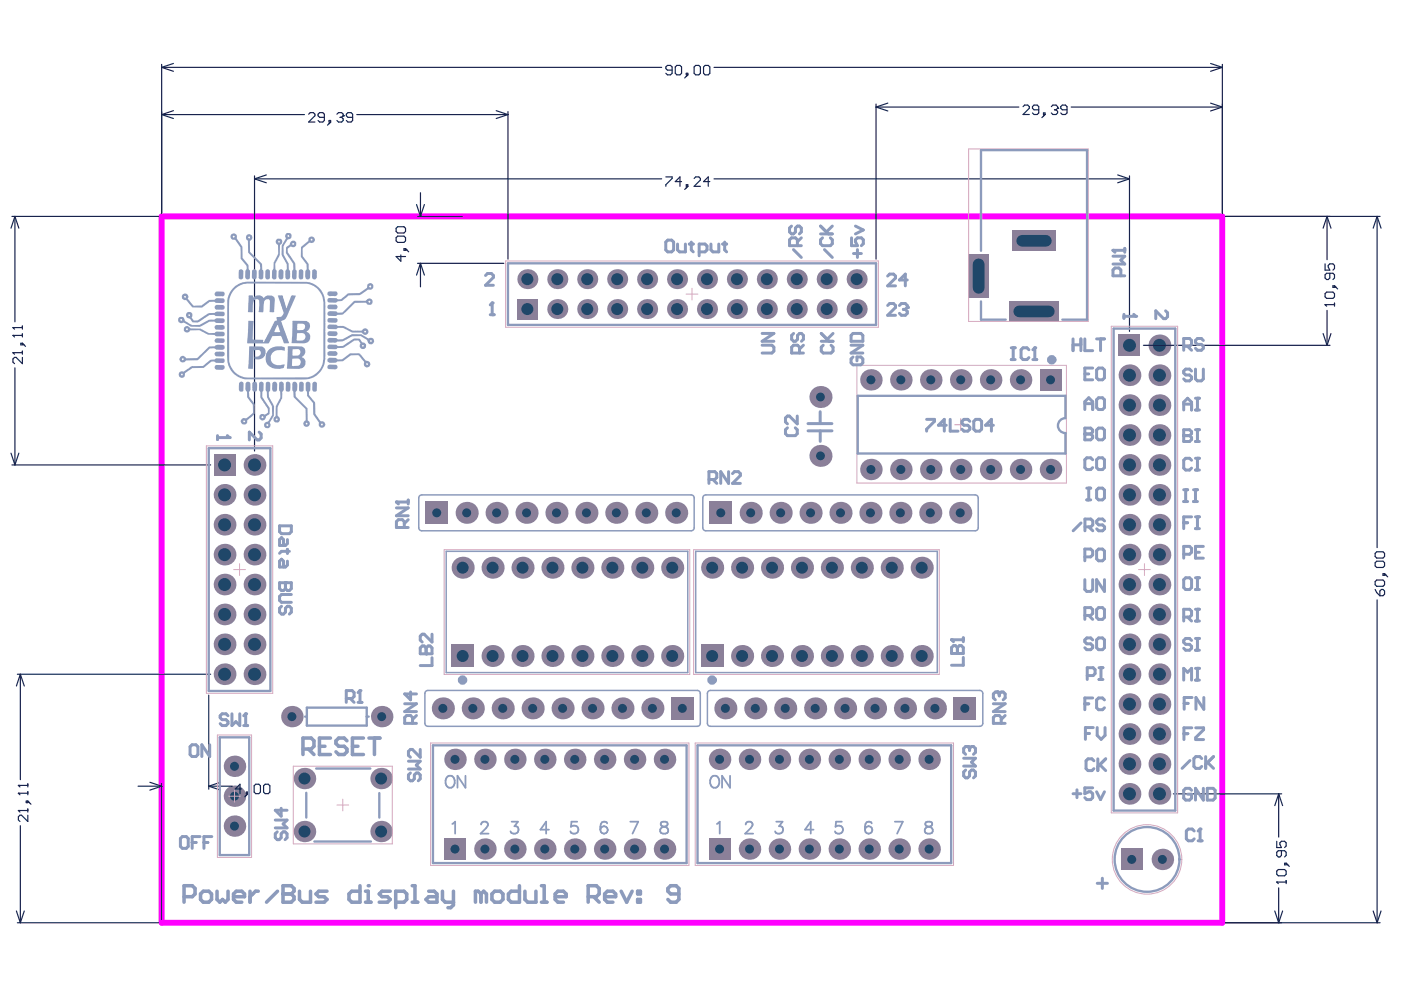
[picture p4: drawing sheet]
<svg xmlns="http://www.w3.org/2000/svg" width="297mm" height="210mm" viewBox="0 0 297 210" stroke-linecap="round" stroke-linejoin="round" font-family="sans-serif">
<circle cx="47.6" cy="143" r="2.31" fill="#8b8099"/>
<circle cx="47.6" cy="143" r="1.37" fill="#1f4769"/>
<circle cx="49.7" cy="168.8" r="2.28" fill="#8b8099"/>
<circle cx="49.7" cy="168.8" r=".95" fill="#1f4769"/>
<circle cx="49.7" cy="175.2" r="2.28" fill="#8b8099"/>
<circle cx="49.7" cy="175.2" r=".95" fill="#1f4769"/>
<circle cx="49.7" cy="162.5" r="2.28" fill="#8b8099"/>
<circle cx="49.7" cy="162.5" r=".95" fill="#1f4769"/>
<circle cx="54" cy="143" r="2.31" fill="#8b8099"/>
<circle cx="54" cy="143" r="1.37" fill="#1f4769"/>
<circle cx="54" cy="136.6" r="2.31" fill="#8b8099"/>
<circle cx="54" cy="136.6" r="1.37" fill="#1f4769"/>
<circle cx="61.9" cy="151.9" r="2.28" fill="#8b8099"/>
<circle cx="61.9" cy="151.9" r=".95" fill="#1f4769"/>
<circle cx="64.6" cy="165.1" r="2.28" fill="#8b8099"/>
<circle cx="64.6" cy="165.1" r="1.27" fill="#1f4769"/>
<circle cx="64.6" cy="176.3" r="2.28" fill="#8b8099"/>
<circle cx="64.6" cy="176.3" r="1.27" fill="#1f4769"/>
<circle cx="80.8" cy="165.1" r="2.28" fill="#8b8099"/>
<circle cx="80.8" cy="165.1" r="1.27" fill="#1f4769"/>
<circle cx="80.8" cy="176.3" r="2.28" fill="#8b8099"/>
<circle cx="80.8" cy="176.3" r="1.27" fill="#1f4769"/>
<circle cx="80.9" cy="151.9" r="2.28" fill="#8b8099"/>
<circle cx="80.9" cy="151.9" r=".95" fill="#1f4769"/>
<circle cx="93.9" cy="150.2" r="2.34" fill="#8b8099"/>
<circle cx="93.9" cy="150.2" r=".95" fill="#1f4769"/>
<circle cx="96.5" cy="161" r="2.28" fill="#8b8099"/>
<circle cx="96.5" cy="161" r=".95" fill="#1f4769"/>
<path d="M94.2 177.7h4.6v4.6h-4.6z" fill-rule="evenodd" fill="#8b8099"/>
<circle cx="96.5" cy="180" r=".95" fill="#1f4769"/>
<path d="M95.7 136.7h4.7v4.7h-4.7z" fill-rule="evenodd" fill="#8b8099"/>
<circle cx="98.1" cy="139.1" r="1.27" fill="#1f4769"/>
<circle cx="102.8" cy="180" r="2.28" fill="#8b8099"/>
<circle cx="102.8" cy="180" r=".95" fill="#1f4769"/>
<circle cx="109.2" cy="180" r="2.28" fill="#8b8099"/>
<circle cx="109.2" cy="180" r=".95" fill="#1f4769"/>
<circle cx="128.2" cy="180" r="2.28" fill="#8b8099"/>
<circle cx="128.2" cy="180" r=".95" fill="#1f4769"/>
<circle cx="134.5" cy="180" r="2.28" fill="#8b8099"/>
<circle cx="134.5" cy="180" r=".95" fill="#1f4769"/>
<circle cx="115.5" cy="180" r="2.28" fill="#8b8099"/>
<circle cx="115.5" cy="180" r=".95" fill="#1f4769"/>
<circle cx="121.9" cy="180" r="2.28" fill="#8b8099"/>
<circle cx="121.9" cy="180" r=".95" fill="#1f4769"/>
<circle cx="140.9" cy="180" r="2.28" fill="#8b8099"/>
<circle cx="140.9" cy="180" r=".95" fill="#1f4769"/>
<circle cx="102.8" cy="161" r="2.28" fill="#8b8099"/>
<circle cx="102.8" cy="161" r=".95" fill="#1f4769"/>
<circle cx="109.2" cy="161" r="2.28" fill="#8b8099"/>
<circle cx="109.2" cy="161" r=".95" fill="#1f4769"/>
<circle cx="121.9" cy="161" r="2.28" fill="#8b8099"/>
<circle cx="121.9" cy="161" r=".95" fill="#1f4769"/>
<circle cx="115.5" cy="161" r="2.28" fill="#8b8099"/>
<circle cx="115.5" cy="161" r=".95" fill="#1f4769"/>
<circle cx="128.2" cy="161" r="2.28" fill="#8b8099"/>
<circle cx="128.2" cy="161" r=".95" fill="#1f4769"/>
<circle cx="152.6" cy="161" r="2.28" fill="#8b8099"/>
<circle cx="152.6" cy="161" r=".95" fill="#1f4769"/>
<circle cx="134.5" cy="161" r="2.28" fill="#8b8099"/>
<circle cx="134.5" cy="161" r=".95" fill="#1f4769"/>
<circle cx="140.9" cy="161" r="2.28" fill="#8b8099"/>
<circle cx="140.9" cy="161" r=".95" fill="#1f4769"/>
<circle cx="100.2" cy="150.2" r="2.34" fill="#8b8099"/>
<circle cx="100.2" cy="150.2" r=".95" fill="#1f4769"/>
<circle cx="106.6" cy="150.2" r="2.34" fill="#8b8099"/>
<circle cx="106.6" cy="150.2" r=".95" fill="#1f4769"/>
<circle cx="112.9" cy="150.2" r="2.34" fill="#8b8099"/>
<circle cx="112.9" cy="150.2" r=".95" fill="#1f4769"/>
<circle cx="132" cy="150.2" r="2.34" fill="#8b8099"/>
<circle cx="132" cy="150.2" r=".95" fill="#1f4769"/>
<path d="M142.3 147.8h4.7v4.7h-4.7z" fill-rule="evenodd" fill="#8b8099"/>
<circle cx="144.7" cy="150.2" r=".95" fill="#1f4769"/>
<circle cx="119.3" cy="150.2" r="2.34" fill="#8b8099"/>
<circle cx="119.3" cy="150.2" r=".95" fill="#1f4769"/>
<circle cx="125.6" cy="150.2" r="2.34" fill="#8b8099"/>
<circle cx="125.6" cy="150.2" r=".95" fill="#1f4769"/>
<circle cx="138.3" cy="150.2" r="2.34" fill="#8b8099"/>
<circle cx="138.3" cy="150.2" r=".95" fill="#1f4769"/>
<circle cx="104.4" cy="139.1" r="2.34" fill="#8b8099"/>
<circle cx="104.4" cy="139.1" r="1.27" fill="#1f4769"/>
<circle cx="110.8" cy="139.1" r="2.34" fill="#8b8099"/>
<circle cx="110.8" cy="139.1" r="1.27" fill="#1f4769"/>
<circle cx="123.5" cy="139.1" r="2.34" fill="#8b8099"/>
<circle cx="123.5" cy="139.1" r="1.27" fill="#1f4769"/>
<circle cx="129.8" cy="139.1" r="2.34" fill="#8b8099"/>
<circle cx="129.8" cy="139.1" r="1.27" fill="#1f4769"/>
<circle cx="142.5" cy="139.1" r="2.34" fill="#8b8099"/>
<circle cx="142.5" cy="139.1" r="1.27" fill="#1f4769"/>
<circle cx="136.2" cy="139.1" r="2.34" fill="#8b8099"/>
<circle cx="136.2" cy="139.1" r="1.27" fill="#1f4769"/>
<path d="M148.6 136.7h4.7v4.7h-4.7z" fill-rule="evenodd" fill="#8b8099"/>
<circle cx="151" cy="139.1" r="1.27" fill="#1f4769"/>
<circle cx="117.1" cy="139.1" r="2.34" fill="#8b8099"/>
<circle cx="117.1" cy="139.1" r="1.27" fill="#1f4769"/>
<circle cx="47.6" cy="136.6" r="2.31" fill="#8b8099"/>
<circle cx="47.6" cy="136.6" r="1.37" fill="#1f4769"/>
<circle cx="47.6" cy="117.6" r="2.31" fill="#8b8099"/>
<circle cx="47.6" cy="117.6" r="1.37" fill="#1f4769"/>
<circle cx="47.6" cy="130.3" r="2.31" fill="#8b8099"/>
<circle cx="47.6" cy="130.3" r="1.37" fill="#1f4769"/>
<circle cx="47.6" cy="123.9" r="2.31" fill="#8b8099"/>
<circle cx="47.6" cy="123.9" r="1.37" fill="#1f4769"/>
<circle cx="47.6" cy="111.3" r="2.31" fill="#8b8099"/>
<circle cx="47.6" cy="111.3" r="1.37" fill="#1f4769"/>
<circle cx="47.6" cy="104.9" r="2.31" fill="#8b8099"/>
<circle cx="47.6" cy="104.9" r="1.37" fill="#1f4769"/>
<path d="M45.3 96.3h4.6v4.6h-4.6z" fill-rule="evenodd" fill="#8b8099"/>
<circle cx="47.6" cy="98.6" r="1.37" fill="#1f4769"/>
<circle cx="54" cy="130.3" r="2.31" fill="#8b8099"/>
<circle cx="54" cy="130.3" r="1.37" fill="#1f4769"/>
<circle cx="54" cy="123.9" r="2.31" fill="#8b8099"/>
<circle cx="54" cy="123.9" r="1.37" fill="#1f4769"/>
<circle cx="54" cy="104.9" r="2.31" fill="#8b8099"/>
<circle cx="54" cy="104.9" r="1.37" fill="#1f4769"/>
<circle cx="54" cy="117.6" r="2.31" fill="#8b8099"/>
<circle cx="54" cy="117.6" r="1.37" fill="#1f4769"/>
<circle cx="54" cy="111.3" r="2.31" fill="#8b8099"/>
<circle cx="54" cy="111.3" r="1.37" fill="#1f4769"/>
<circle cx="54" cy="98.6" r="2.31" fill="#8b8099"/>
<circle cx="54" cy="98.6" r="1.37" fill="#1f4769"/>
<path d="M90.2 106.4h4.7v4.7h-4.7z" fill-rule="evenodd" fill="#8b8099"/>
<circle cx="92.6" cy="108.7" r=".95" fill="#1f4769"/>
<circle cx="98.1" cy="120.4" r="2.34" fill="#8b8099"/>
<circle cx="98.1" cy="120.4" r="1.27" fill="#1f4769"/>
<circle cx="104.4" cy="120.4" r="2.34" fill="#8b8099"/>
<circle cx="104.4" cy="120.4" r="1.27" fill="#1f4769"/>
<circle cx="110.8" cy="120.4" r="2.34" fill="#8b8099"/>
<circle cx="110.8" cy="120.4" r="1.27" fill="#1f4769"/>
<circle cx="117.1" cy="120.4" r="2.34" fill="#8b8099"/>
<circle cx="117.1" cy="120.4" r="1.27" fill="#1f4769"/>
<circle cx="123.5" cy="120.4" r="2.34" fill="#8b8099"/>
<circle cx="123.5" cy="120.4" r="1.27" fill="#1f4769"/>
<circle cx="129.8" cy="120.4" r="2.34" fill="#8b8099"/>
<circle cx="129.8" cy="120.4" r="1.27" fill="#1f4769"/>
<circle cx="136.2" cy="120.4" r="2.34" fill="#8b8099"/>
<circle cx="136.2" cy="120.4" r="1.27" fill="#1f4769"/>
<circle cx="151" cy="120.4" r="2.34" fill="#8b8099"/>
<circle cx="151" cy="120.4" r="1.27" fill="#1f4769"/>
<circle cx="142.5" cy="120.4" r="2.34" fill="#8b8099"/>
<circle cx="142.5" cy="120.4" r="1.27" fill="#1f4769"/>
<circle cx="98.9" cy="108.7" r="2.34" fill="#8b8099"/>
<circle cx="98.9" cy="108.7" r=".95" fill="#1f4769"/>
<circle cx="105.3" cy="108.7" r="2.34" fill="#8b8099"/>
<circle cx="105.3" cy="108.7" r=".95" fill="#1f4769"/>
<circle cx="111.6" cy="108.7" r="2.34" fill="#8b8099"/>
<circle cx="111.6" cy="108.7" r=".95" fill="#1f4769"/>
<circle cx="118" cy="108.7" r="2.34" fill="#8b8099"/>
<circle cx="118" cy="108.7" r=".95" fill="#1f4769"/>
<circle cx="124.3" cy="108.7" r="2.34" fill="#8b8099"/>
<circle cx="124.3" cy="108.7" r=".95" fill="#1f4769"/>
<circle cx="130.7" cy="108.7" r="2.34" fill="#8b8099"/>
<circle cx="130.7" cy="108.7" r=".95" fill="#1f4769"/>
<circle cx="143.4" cy="108.7" r="2.34" fill="#8b8099"/>
<circle cx="143.4" cy="108.7" r=".95" fill="#1f4769"/>
<circle cx="137" cy="108.7" r="2.34" fill="#8b8099"/>
<circle cx="137" cy="108.7" r=".95" fill="#1f4769"/>
<path d="M109.7 63.4h4.2v4.3h-4.2z" fill-rule="evenodd" fill="#8b8099"/>
<circle cx="111.8" cy="65.5" r="1.27" fill="#1f4769"/>
<circle cx="118.2" cy="65.5" r="2.12" fill="#8b8099"/>
<circle cx="118.2" cy="65.5" r="1.27" fill="#1f4769"/>
<circle cx="124.5" cy="65.5" r="2.12" fill="#8b8099"/>
<circle cx="124.5" cy="65.5" r="1.27" fill="#1f4769"/>
<circle cx="130.9" cy="65.5" r="2.12" fill="#8b8099"/>
<circle cx="130.9" cy="65.5" r="1.27" fill="#1f4769"/>
<circle cx="137.2" cy="65.5" r="2.12" fill="#8b8099"/>
<circle cx="137.2" cy="65.5" r="1.27" fill="#1f4769"/>
<circle cx="143.5" cy="65.5" r="2.12" fill="#8b8099"/>
<circle cx="143.5" cy="65.5" r="1.27" fill="#1f4769"/>
<circle cx="149.9" cy="65.5" r="2.12" fill="#8b8099"/>
<circle cx="149.9" cy="65.5" r="1.27" fill="#1f4769"/>
<circle cx="111.8" cy="59.2" r="2.12" fill="#8b8099"/>
<circle cx="111.8" cy="59.2" r="1.27" fill="#1f4769"/>
<circle cx="118.2" cy="59.2" r="2.12" fill="#8b8099"/>
<circle cx="118.2" cy="59.2" r="1.27" fill="#1f4769"/>
<circle cx="124.5" cy="59.2" r="2.12" fill="#8b8099"/>
<circle cx="124.5" cy="59.2" r="1.27" fill="#1f4769"/>
<circle cx="130.9" cy="59.2" r="2.12" fill="#8b8099"/>
<circle cx="130.9" cy="59.2" r="1.27" fill="#1f4769"/>
<circle cx="143.5" cy="59.2" r="2.12" fill="#8b8099"/>
<circle cx="143.5" cy="59.2" r="1.27" fill="#1f4769"/>
<circle cx="149.9" cy="59.2" r="2.12" fill="#8b8099"/>
<circle cx="149.9" cy="59.2" r="1.27" fill="#1f4769"/>
<circle cx="137.2" cy="59.2" r="2.12" fill="#8b8099"/>
<circle cx="137.2" cy="59.2" r="1.27" fill="#1f4769"/>
<path d="M150.3 177.7h4.6v4.6h-4.6z" fill-rule="evenodd" fill="#8b8099"/>
<circle cx="152.6" cy="180" r=".95" fill="#1f4769"/>
<circle cx="170" cy="139.1" r="2.34" fill="#8b8099"/>
<circle cx="170" cy="139.1" r="1.27" fill="#1f4769"/>
<circle cx="153.8" cy="150.2" r="2.34" fill="#8b8099"/>
<circle cx="153.8" cy="150.2" r=".95" fill="#1f4769"/>
<circle cx="157.3" cy="139.1" r="2.34" fill="#8b8099"/>
<circle cx="157.3" cy="139.1" r="1.27" fill="#1f4769"/>
<circle cx="163.7" cy="139.1" r="2.34" fill="#8b8099"/>
<circle cx="163.7" cy="139.1" r="1.27" fill="#1f4769"/>
<circle cx="166.5" cy="150.2" r="2.34" fill="#8b8099"/>
<circle cx="166.5" cy="150.2" r=".95" fill="#1f4769"/>
<circle cx="165.3" cy="180" r="2.28" fill="#8b8099"/>
<circle cx="165.3" cy="180" r=".95" fill="#1f4769"/>
<circle cx="158.9" cy="161" r="2.28" fill="#8b8099"/>
<circle cx="158.9" cy="161" r=".95" fill="#1f4769"/>
<circle cx="158.9" cy="180" r="2.28" fill="#8b8099"/>
<circle cx="158.9" cy="180" r=".95" fill="#1f4769"/>
<circle cx="165.3" cy="161" r="2.28" fill="#8b8099"/>
<circle cx="165.3" cy="161" r=".95" fill="#1f4769"/>
<circle cx="160.1" cy="150.2" r="2.34" fill="#8b8099"/>
<circle cx="160.1" cy="150.2" r=".95" fill="#1f4769"/>
<circle cx="171.6" cy="180" r="2.28" fill="#8b8099"/>
<circle cx="171.6" cy="180" r=".95" fill="#1f4769"/>
<circle cx="171.6" cy="161" r="2.28" fill="#8b8099"/>
<circle cx="171.6" cy="161" r=".95" fill="#1f4769"/>
<circle cx="172.8" cy="150.2" r="2.34" fill="#8b8099"/>
<circle cx="172.8" cy="150.2" r=".95" fill="#1f4769"/>
<circle cx="176.4" cy="139.1" r="2.34" fill="#8b8099"/>
<circle cx="176.4" cy="139.1" r="1.27" fill="#1f4769"/>
<circle cx="178" cy="180" r="2.28" fill="#8b8099"/>
<circle cx="178" cy="180" r=".95" fill="#1f4769"/>
<path d="M237.7 179.9h4.5v4.6h-4.5z" fill-rule="evenodd" fill="#8b8099"/>
<circle cx="239.9" cy="182.2" r=".95" fill="#1f4769"/>
<circle cx="246.4" cy="182.2" r="2.28" fill="#8b8099"/>
<circle cx="246.4" cy="182.2" r=".95" fill="#1f4769"/>
<circle cx="184.3" cy="180" r="2.28" fill="#8b8099"/>
<circle cx="184.3" cy="180" r=".95" fill="#1f4769"/>
<circle cx="190.6" cy="180" r="2.28" fill="#8b8099"/>
<circle cx="190.6" cy="180" r=".95" fill="#1f4769"/>
<circle cx="197" cy="180" r="2.28" fill="#8b8099"/>
<circle cx="197" cy="180" r=".95" fill="#1f4769"/>
<circle cx="239.5" cy="168.3" r="2.31" fill="#8b8099"/>
<circle cx="239.5" cy="168.3" r="1.37" fill="#1f4769"/>
<circle cx="245.8" cy="168.3" r="2.31" fill="#8b8099"/>
<circle cx="245.8" cy="168.3" r="1.37" fill="#1f4769"/>
<circle cx="239.5" cy="162" r="2.31" fill="#8b8099"/>
<circle cx="239.5" cy="162" r="1.37" fill="#1f4769"/>
<circle cx="245.8" cy="162" r="2.31" fill="#8b8099"/>
<circle cx="245.8" cy="162" r="1.37" fill="#1f4769"/>
<circle cx="178" cy="161" r="2.28" fill="#8b8099"/>
<circle cx="178" cy="161" r=".95" fill="#1f4769"/>
<circle cx="184.3" cy="161" r="2.28" fill="#8b8099"/>
<circle cx="184.3" cy="161" r=".95" fill="#1f4769"/>
<circle cx="190.6" cy="161" r="2.28" fill="#8b8099"/>
<circle cx="190.6" cy="161" r=".95" fill="#1f4769"/>
<circle cx="197" cy="161" r="2.28" fill="#8b8099"/>
<circle cx="197" cy="161" r=".95" fill="#1f4769"/>
<circle cx="239.5" cy="155.6" r="2.31" fill="#8b8099"/>
<circle cx="239.5" cy="155.6" r="1.37" fill="#1f4769"/>
<circle cx="245.8" cy="155.6" r="2.31" fill="#8b8099"/>
<circle cx="245.8" cy="155.6" r="1.37" fill="#1f4769"/>
<circle cx="179.2" cy="150.2" r="2.34" fill="#8b8099"/>
<circle cx="179.2" cy="150.2" r=".95" fill="#1f4769"/>
<circle cx="185.5" cy="150.2" r="2.34" fill="#8b8099"/>
<circle cx="185.5" cy="150.2" r=".95" fill="#1f4769"/>
<circle cx="191.9" cy="150.2" r="2.34" fill="#8b8099"/>
<circle cx="191.9" cy="150.2" r=".95" fill="#1f4769"/>
<circle cx="198.2" cy="150.2" r="2.34" fill="#8b8099"/>
<circle cx="198.2" cy="150.2" r=".95" fill="#1f4769"/>
<path d="M202.2 147.8h4.7v4.7h-4.7z" fill-rule="evenodd" fill="#8b8099"/>
<circle cx="204.6" cy="150.2" r=".95" fill="#1f4769"/>
<circle cx="239.5" cy="149.3" r="2.31" fill="#8b8099"/>
<circle cx="239.5" cy="149.3" r="1.37" fill="#1f4769"/>
<circle cx="245.8" cy="149.3" r="2.31" fill="#8b8099"/>
<circle cx="245.8" cy="149.3" r="1.37" fill="#1f4769"/>
<circle cx="239.5" cy="143" r="2.31" fill="#8b8099"/>
<circle cx="239.5" cy="143" r="1.37" fill="#1f4769"/>
<circle cx="245.8" cy="143" r="2.31" fill="#8b8099"/>
<circle cx="245.8" cy="143" r="1.37" fill="#1f4769"/>
<circle cx="182.7" cy="139.1" r="2.34" fill="#8b8099"/>
<circle cx="182.7" cy="139.1" r="1.27" fill="#1f4769"/>
<circle cx="189.1" cy="139.1" r="2.34" fill="#8b8099"/>
<circle cx="189.1" cy="139.1" r="1.27" fill="#1f4769"/>
<circle cx="195.4" cy="139.1" r="2.34" fill="#8b8099"/>
<circle cx="195.4" cy="139.1" r="1.27" fill="#1f4769"/>
<circle cx="239.5" cy="136.6" r="2.31" fill="#8b8099"/>
<circle cx="239.5" cy="136.6" r="1.37" fill="#1f4769"/>
<circle cx="245.8" cy="136.6" r="2.31" fill="#8b8099"/>
<circle cx="245.8" cy="136.6" r="1.37" fill="#1f4769"/>
<circle cx="239.5" cy="130.3" r="2.31" fill="#8b8099"/>
<circle cx="239.5" cy="130.3" r="1.37" fill="#1f4769"/>
<circle cx="245.8" cy="130.3" r="2.31" fill="#8b8099"/>
<circle cx="245.8" cy="130.3" r="1.37" fill="#1f4769"/>
<circle cx="245.8" cy="123.9" r="2.31" fill="#8b8099"/>
<circle cx="245.8" cy="123.9" r="1.37" fill="#1f4769"/>
<circle cx="182.7" cy="120.4" r="2.34" fill="#8b8099"/>
<circle cx="182.7" cy="120.4" r="1.27" fill="#1f4769"/>
<circle cx="170" cy="120.4" r="2.34" fill="#8b8099"/>
<circle cx="170" cy="120.4" r="1.27" fill="#1f4769"/>
<circle cx="157.3" cy="120.4" r="2.34" fill="#8b8099"/>
<circle cx="157.3" cy="120.4" r="1.27" fill="#1f4769"/>
<circle cx="163.7" cy="120.4" r="2.34" fill="#8b8099"/>
<circle cx="163.7" cy="120.4" r="1.27" fill="#1f4769"/>
<circle cx="176.4" cy="120.4" r="2.34" fill="#8b8099"/>
<circle cx="176.4" cy="120.4" r="1.27" fill="#1f4769"/>
<circle cx="189.1" cy="120.4" r="2.34" fill="#8b8099"/>
<circle cx="189.1" cy="120.4" r="1.27" fill="#1f4769"/>
<circle cx="195.4" cy="120.4" r="2.34" fill="#8b8099"/>
<circle cx="195.4" cy="120.4" r="1.27" fill="#1f4769"/>
<circle cx="178.2" cy="108.7" r="2.34" fill="#8b8099"/>
<circle cx="178.2" cy="108.7" r=".95" fill="#1f4769"/>
<circle cx="159.2" cy="108.7" r="2.34" fill="#8b8099"/>
<circle cx="159.2" cy="108.7" r=".95" fill="#1f4769"/>
<circle cx="171.9" cy="108.7" r="2.34" fill="#8b8099"/>
<circle cx="171.9" cy="108.7" r=".95" fill="#1f4769"/>
<circle cx="184.6" cy="108.7" r="2.34" fill="#8b8099"/>
<circle cx="184.6" cy="108.7" r=".95" fill="#1f4769"/>
<circle cx="165.5" cy="108.7" r="2.34" fill="#8b8099"/>
<circle cx="165.5" cy="108.7" r=".95" fill="#1f4769"/>
<path d="M150.5 106.4h4.7v4.7h-4.7z" fill-rule="evenodd" fill="#8b8099"/>
<circle cx="152.8" cy="108.7" r=".95" fill="#1f4769"/>
<circle cx="190.9" cy="108.7" r="2.34" fill="#8b8099"/>
<circle cx="190.9" cy="108.7" r=".95" fill="#1f4769"/>
<circle cx="197.2" cy="108.7" r="2.34" fill="#8b8099"/>
<circle cx="197.2" cy="108.7" r=".95" fill="#1f4769"/>
<circle cx="184.7" cy="99.5" r="2.28" fill="#8b8099"/>
<circle cx="184.7" cy="99.5" r=".95" fill="#1f4769"/>
<circle cx="191" cy="99.5" r="2.28" fill="#8b8099"/>
<circle cx="191" cy="99.5" r=".95" fill="#1f4769"/>
<circle cx="174" cy="96.7" r="2.34" fill="#8b8099"/>
<circle cx="174" cy="96.7" r=".94" fill="#1f4769"/>
<circle cx="174" cy="84.2" r="2.34" fill="#8b8099"/>
<circle cx="174" cy="84.2" r=".94" fill="#1f4769"/>
<circle cx="184.7" cy="80.5" r="2.28" fill="#8b8099"/>
<circle cx="184.7" cy="80.5" r=".95" fill="#1f4769"/>
<circle cx="191" cy="80.5" r="2.28" fill="#8b8099"/>
<circle cx="191" cy="80.5" r=".95" fill="#1f4769"/>
<circle cx="197.3" cy="80.5" r="2.28" fill="#8b8099"/>
<circle cx="197.3" cy="80.5" r=".95" fill="#1f4769"/>
<circle cx="168.9" cy="65.5" r="2.12" fill="#8b8099"/>
<circle cx="168.9" cy="65.5" r="1.27" fill="#1f4769"/>
<circle cx="175.3" cy="65.5" r="2.12" fill="#8b8099"/>
<circle cx="175.3" cy="65.5" r="1.27" fill="#1f4769"/>
<circle cx="181.6" cy="65.5" r="2.12" fill="#8b8099"/>
<circle cx="181.6" cy="65.5" r="1.27" fill="#1f4769"/>
<circle cx="156.2" cy="65.5" r="2.12" fill="#8b8099"/>
<circle cx="156.2" cy="65.5" r="1.27" fill="#1f4769"/>
<circle cx="162.6" cy="65.5" r="2.12" fill="#8b8099"/>
<circle cx="162.6" cy="65.5" r="1.27" fill="#1f4769"/>
<circle cx="168.9" cy="59.2" r="2.12" fill="#8b8099"/>
<circle cx="168.9" cy="59.2" r="1.27" fill="#1f4769"/>
<circle cx="175.3" cy="59.2" r="2.12" fill="#8b8099"/>
<circle cx="175.3" cy="59.2" r="1.27" fill="#1f4769"/>
<circle cx="181.6" cy="59.2" r="2.12" fill="#8b8099"/>
<circle cx="181.6" cy="59.2" r="1.27" fill="#1f4769"/>
<circle cx="156.2" cy="59.2" r="2.12" fill="#8b8099"/>
<circle cx="156.2" cy="59.2" r="1.27" fill="#1f4769"/>
<circle cx="162.6" cy="59.2" r="2.12" fill="#8b8099"/>
<circle cx="162.6" cy="59.2" r="1.27" fill="#1f4769"/>
<circle cx="239.5" cy="123.9" r="2.31" fill="#8b8099"/>
<circle cx="239.5" cy="123.9" r="1.37" fill="#1f4769"/>
<circle cx="239.5" cy="117.6" r="2.31" fill="#8b8099"/>
<circle cx="239.5" cy="117.6" r="1.37" fill="#1f4769"/>
<circle cx="245.8" cy="117.6" r="2.31" fill="#8b8099"/>
<circle cx="245.8" cy="117.6" r="1.37" fill="#1f4769"/>
<circle cx="239.5" cy="111.3" r="2.31" fill="#8b8099"/>
<circle cx="239.5" cy="111.3" r="1.37" fill="#1f4769"/>
<circle cx="245.8" cy="111.3" r="2.31" fill="#8b8099"/>
<circle cx="245.8" cy="111.3" r="1.37" fill="#1f4769"/>
<circle cx="203.6" cy="108.7" r="2.34" fill="#8b8099"/>
<circle cx="203.6" cy="108.7" r=".95" fill="#1f4769"/>
<circle cx="239.5" cy="104.9" r="2.31" fill="#8b8099"/>
<circle cx="239.5" cy="104.9" r="1.37" fill="#1f4769"/>
<circle cx="245.8" cy="104.9" r="2.31" fill="#8b8099"/>
<circle cx="245.8" cy="104.9" r="1.37" fill="#1f4769"/>
<circle cx="197.3" cy="99.5" r="2.28" fill="#8b8099"/>
<circle cx="197.3" cy="99.5" r=".95" fill="#1f4769"/>
<circle cx="203.7" cy="99.5" r="2.28" fill="#8b8099"/>
<circle cx="203.7" cy="99.5" r=".95" fill="#1f4769"/>
<circle cx="210" cy="99.5" r="2.28" fill="#8b8099"/>
<circle cx="210" cy="99.5" r=".95" fill="#1f4769"/>
<circle cx="216.4" cy="99.5" r="2.28" fill="#8b8099"/>
<circle cx="216.4" cy="99.5" r=".95" fill="#1f4769"/>
<circle cx="222.7" cy="99.5" r="2.28" fill="#8b8099"/>
<circle cx="222.7" cy="99.5" r=".95" fill="#1f4769"/>
<circle cx="239.5" cy="98.6" r="2.31" fill="#8b8099"/>
<circle cx="239.5" cy="98.6" r="1.37" fill="#1f4769"/>
<circle cx="245.8" cy="98.6" r="2.31" fill="#8b8099"/>
<circle cx="245.8" cy="98.6" r="1.37" fill="#1f4769"/>
<circle cx="239.5" cy="92.2" r="2.31" fill="#8b8099"/>
<circle cx="239.5" cy="92.2" r="1.37" fill="#1f4769"/>
<circle cx="245.8" cy="92.2" r="2.31" fill="#8b8099"/>
<circle cx="245.8" cy="92.2" r="1.37" fill="#1f4769"/>
<circle cx="239.5" cy="85.9" r="2.31" fill="#8b8099"/>
<circle cx="239.5" cy="85.9" r="1.37" fill="#1f4769"/>
<circle cx="245.8" cy="85.9" r="2.31" fill="#8b8099"/>
<circle cx="245.8" cy="85.9" r="1.37" fill="#1f4769"/>
<circle cx="203.7" cy="80.5" r="2.28" fill="#8b8099"/>
<circle cx="203.7" cy="80.5" r=".95" fill="#1f4769"/>
<circle cx="210" cy="80.5" r="2.28" fill="#8b8099"/>
<circle cx="210" cy="80.5" r=".95" fill="#1f4769"/>
<circle cx="216.4" cy="80.5" r="2.28" fill="#8b8099"/>
<circle cx="216.4" cy="80.5" r=".95" fill="#1f4769"/>
<path d="M220.4 78.3h4.6v4.5h-4.6z" fill-rule="evenodd" fill="#8b8099"/>
<circle cx="222.7" cy="80.5" r=".95" fill="#1f4769"/>
<circle cx="239.5" cy="79.6" r="2.31" fill="#8b8099"/>
<circle cx="239.5" cy="79.6" r="1.37" fill="#1f4769"/>
<circle cx="245.8" cy="79.6" r="2.31" fill="#8b8099"/>
<circle cx="245.8" cy="79.6" r="1.37" fill="#1f4769"/>
<path d="M237.2 70.9h4.6v4.6h-4.6z" fill-rule="evenodd" fill="#8b8099"/>
<circle cx="239.5" cy="73.2" r="1.37" fill="#1f4769"/>
<circle cx="245.8" cy="73.2" r="2.31" fill="#8b8099"/>
<circle cx="245.8" cy="73.2" r="1.37" fill="#1f4769"/>
<path d="M214 63.9h10.5v4.3h-10.5z" fill-rule="evenodd" fill="#8b8099"/>
<path d="M216.1 66h6.3" fill="none" stroke="#1f4769" stroke-width="2.5"/>
<path d="M205.4 53.9h4.2v9.3h-4.2z" fill-rule="evenodd" fill="#8b8099"/>
<path d="M207.5 56v5" fill="none" stroke="#1f4769" stroke-width="2.5"/>
<path d="M214.6 48.9h9.3v4.3h-9.3z" fill-rule="evenodd" fill="#8b8099"/>
<path d="M216.7 51.1h5" fill="none" stroke="#1f4769" stroke-width="2.5"/>
<path d="M34.3 45.9h224.8v149.7h-224.8z" fill="none" stroke="#f0f" stroke-width="1.2"/>
<g fill="none" stroke="#18234c" stroke-width=".25">
<path d="M34.3 13.7v31.6M34.3 14.3l2.5 .8M34.3 14.3h106M36.8 13.5l-2.5 .8M142.5 14.9h-1l-.3-.4v-.3l.3-.3h.7l.3 .3v1.3l-.3 .4h-.7l-.3-.4M143.5 13.9h.7l.3 .3v1.3l-.3 .4h-.7l-.3-.4v-1.3zM145.5 15.5h.3v.4h-.3zM145.8 15.9l-.6 .6M147.5 13.9h.7l.3 .3v1.3l-.3 .4h-.7l-.3-.4v-1.3zM149.2 14.2l.3-.3h.7l.3 .3v1.3l-.3 .4h-.7l-.3-.4zM151.4 14.3h107.8M256.7 13.5l2.5 .8"/>
<path d="M259.2 13.7v31.6M259.2 14.3l-2.5 .8M34.3 24.3l2.5 .8M34.3 24.3h30.3M36.8 23.5l-2.5 .8M54 37.9l2.5 .9M54 37.9h86.3M54 37.3v58.3M56.5 37.1l-2.5 .8M65.4 24.2l.4-.3h.6l.4 .3v.3l-1.4 1.4h1.4M68.8 24.9h-1l-.4-.4v-.3l.4-.3h.6l.4 .3v1.3l-.4 .4h-.6l-.4-.4M69.8 25.5h.3v.4h-.3z"/>
<path d="M70.1 25.9l-.7 .6M71.4 24.2l.4-.3h.6l.4 .3v.3M72.1 24.9h.3M72.4 24.9l.4 .3v.3l-.4 .4h-.6l-.4-.4M72.8 24.5h.1M72.8 24.5l-.4 .4M74.8 24.9h-1l-.4-.4v-.3l.4-.3h.6l.4 .3v1.3l-.4 .4h-.6l-.4-.4M75.6 24.3h32.1M105.2 23.5l2.5 .8M107.7 24.3l-2.5 .8M107.7 23.7v31.2M141.2 37.5h1.3v.3l-1.3 1.4v.3"/>
<path d="M144.5 38.5h-1.3l1-1v2M145.5 39.2h.3v.3h-.3zM145.8 39.5l-.6 .7M147.2 37.8l.3-.3h.7l.3 .3v.4l-1.3 1.3h1.3M150.5 38.5h-1.3l1-1v2M151.4 37.9h88.1M185.7 22.7l2.5 .8M185.7 22.7h30.3M185.7 22.1v32.8M188.2 21.9l-2.5 .8M216.9 22.6l.3-.3h.7l.3 .3v.3l-1.3 1.4h1.3M220.2 23.3h-1l-.3-.4v-.3l.3-.3h.7l.3 .3v1.3l-.3 .4h-.7l-.3-.4"/>
<path d="M221.2 23.9h.4v.4h-.4zM221.6 24.3l-.7 .6M222.9 22.6l.3-.3h.7l.3 .3v.3M223.6 23.3h.3M223.9 23.3l.3 .3v.3l-.3 .4h-.7l-.3-.4M224.2 22.9h.1M224.2 22.9l-.3 .4M226.2 23.3h-1l-.3-.4v-.3l.3-.3h.7l.3 .3v1.3l-.3 .4h-.7l-.3-.4M227.1 22.7h32.1M237 37.1l2.5 .8M239.5 37.9l-2.5 .9M239.5 37.3v33"/>
<path d="M256.7 21.9l2.5 .8M259.2 22.7l-2.5 .8M2.5 45.9h31.1M3.2 45.9l.8 2.5M3.2 45.9l-.9 2.5M3.2 45.9v22.3M84 48.4l.3-.3h1.3l.4 .3v.7l-.4 .3h-1.3l-.3-.3zM84.3 50.1h1.3l.4 .3v.7l-.4 .3h-1.3l-.3-.3v-.7zM85 54.1v1.3l-1-1h2M85.6 52.7h.4v.4h-.4zM86 52.7l.6 .7M88.3 43.4l.8 2.5"/>
<path d="M88.5 55.8h18.3M88.5 45.9h9.5M89.1 55.8l.9 2.5M89.1 55.8l-.8 2.5M89.1 40.9v5M89.1 55.8v5M90 43.4l-.9 2.5M259.8 45.9h32.8M280.9 55.9v1.4h1l-.3-1 .3-.4h.7l.3 .4v.6l-.3 .4M281.4 45.9l.8 2.5M281.4 45.9l-.9 2.5M281.4 45.9v9.2"/>
<path d="M281.9 57.9v1l-.3 .4h-.3l-.4-.4v-.6l.4-.4h1.3l.3 .4v.6l-.3 .4M292 45.9l.8 2.5M292 45.9l-.9 2.5M292 45.9v70.2M2.7 74.8h.1M2.7 71.1h.1M2.7 69.5h.1M2.7 74.8h2M2.7 74.8l.4 .3M2.7 71.1h2M2.7 71.1l.4 .4M2.7 69.5h2"/>
<path d="M2.7 69.5l.4 .3M3.2 78v20.6M4.4 72.8h.3v.3h-.3zM4.7 69.1v.7M4.7 70.8v.7M4.7 74.4v.7M4.7 75.8v1.3l-1.3-1.3h-.3l-.4 .3v.7l.4 .3M4.7 72.8l.7 .6M242.4 73.2h39.6M280.5 70.7l.9 2.5M280.9 64.6h.1M280.9 62.3l.4-.4h1.3l.3 .4v.6l-.3 .4h-1.3l-.4-.4z"/>
<path d="M280.9 64.6h2M280.9 64.6l.4 .3M281.4 65.8v7.4M282.2 70.7l-.8 2.5M282.6 60.6h.3v.3h-.3zM282.9 64.3v.6M282.9 60.6l.7 .7M2.3 96.1l.9 2.5M2.5 98.6h42.2M4 96.1l-.8 2.5M291.6 117.3l.3-.3h1.3l.4 .3v.7l-.4 .3h-1.3l-.3-.3zM291.6 119.3l.3-.3h1.3l.4 .3v.7l-.4 .3h-1.3l-.3-.3z"/>
<path d="M291.6 125l.3 .6 .7 .7M291.6 123.3l.3-.3h1.3l.4 .3v.7l-.4 .3h-1.3l-.3-.3zM292 127.2v68.4M292.6 125.3l.3-.3h.3l.4 .3v.7l-.4 .3h-.6zM293.2 121.6h.4v.4h-.4zM293.6 121.6l.6 .7M3.7 143h41M4.3 143l.8 2.5M4.3 143l-.8 2.5M4.3 143v22.3M44.3 147.4v19.9M3.9 171.8h.1"/>
<path d="M3.9 168.2h.1M3.9 166.5h.1M3.9 171.8h2M3.9 171.8l.3 .4M3.9 168.2h2M3.9 168.2l.3 .3M3.9 166.5h2M3.9 166.5l.3 .4M4.3 175.1v20.5M5.6 169.9h.3v.3h-.3zM5.9 166.2v.7M5.9 167.9v.6"/>
<path d="M5.9 171.5v.7M5.9 172.8v1.4l-1.3-1.4h-.4l-.3 .4v.6l.3 .4M5.9 169.9l.7 .6M29.3 166.7h5M31.8 165.9l2.5 .8M34.3 166.1v28.9M34.3 166.7l-2.5 .8M44.3 166.7l2.5 .8M44.3 166.7h5M46.8 165.9l-2.5 .8M51.2 167.3h-1.3l1-1v2M52.2 167.9h.4v.4h-.4z"/>
<path d="M52.6 168.3l-.7 .6M54.2 166.3h.7l.3 .3v1.3l-.3 .4h-.7l-.3-.4v-1.3zM55.9 166.6l.3-.3h.7l.3 .3v1.3l-.3 .4h-.7l-.3-.4zM248.8 168.3h22.9M270.7 178.4v1.3h1l-.3-.7v-.3l.3-.3h.7l.3 .3v.7l-.3 .3M271.1 168.3l.8 2.5M271.1 168.3l-.8 2.5M271.1 168.3v9.2M3.5 193.1l.8 2.5M3.7 195.6h29.9M5.1 193.1l-.8 2.5M259.8 195.6h32.8"/>
<path d="M270.3 193.1l.8 2.5M270.7 187h.1M270.7 184.7l.3-.3h1.4l.3 .3v.7l-.3 .3h-1.4l-.3-.3zM270.7 187h2M270.7 187l.3 .4M271.1 188.2v7.4M271.7 180.4v1l-.3 .3h-.4l-.3-.3v-.7l.3-.3h1.4l.3 .3v.7l-.3 .3M271.9 193.1l-.8 2.5M272.4 183h.3v.4h-.3zM272.7 186.7v.7M272.7 183l.7 .7M291.1 193.1l.9 2.5"/>
<path d="M292.8 193.1l-.8 2.5"/>
</g>
<path d="M202.4 90h2.5M203.7 88.8v2.5" fill="none" stroke="#d5a6bd" stroke-width=".25"/>
<g fill="none" stroke="#d5a6bd" stroke-width=".21">
<path d="M205.4 31.6h25.3v36.5h-25.3zM107.2 55.3h79v14.1h-79zM145.5 62.4h2.5M146.7 61.1v2.5M181.7 77.5h44.4v24.9h-44.4zM235.6 69.2h14.1v103.2h-14.1zM43.8 94.5h14v52.5h-14zM50.8 119.5v2.5M94.2 116.5h52v26.5h-52zM147.1 116.5h52v26.5h-52zM242.6 119.5v2.5M49.5 120.8h2.5"/>
<path d="M241.4 120.8h2.5M46.1 155.8h7.2v26h-7.2zM91.3 157.5h54.8v26h-54.8zM147.4 157.5h54.8v26h-54.8zM48.5 168.8h2.5M49.7 167.6v2.5M62.2 162.4h21v16.5h-21zM71.4 170.7h2.5M72.7 169.4v2.5"/>
<circle cx="243.2" cy="182.2" r="7.4"/>
</g>
<g fill="#8c9bbc">
<path d="M45.7 64.7h1.6l.3 .2v.5l-.1 .2-1.2 .1a.63 .63 0 0 1-.8-.6z"/>
<path d="M45.7 69l1.6-.1 .3 .2v.6l-.5 .2h-1.3l-.3-.5z"/>
<path d="M45.7 61.9l.4-.1h1.3l.2 .3v.5l-.4 .2h-1.5l-.2-.4z"/>
<path d="M45.7 71.8h1.7l.2 .1v.6l-.4 .2h-1.4l-.3-.5z"/>
<path d="M45.7 77.4h1.7a.55 .55 0 0 1 .2 .6 .55 .55 0 0 1-.4 .4h-1.3l-.4-.4z"/>
<path d="M45.7 74.6h1.8l.1 .3v.4l-.4 .3h-1.4l-.3-.6z"/>
<path d="M56.9 74.3l.8-.6 .8-.3h1.2l.7 .3v.7l-1.6-.1a1.59 1.59 0 0 0-1.4 1.3 1.72 1.72 0 0 0 .5 1.5l.8 .3 1.7-.1-.2 .6-.3 .2-1.6 .1-.7-.2a2.34 2.34 0 0 1-1.3-1.8l.1-1.3z"/>
<path d="M59.2 57.3l.5-.2 .3 .2 .1 .3v1.3l-.2 .3-.3 .1-.3-.1-.3-.5z"/>
<path d="M53.4 57.4a.62 .62 0 0 1 1-.1v1.6a.52 .52 0 0 1-.6 .4 .52 .52 0 0 1-.4-.5z"/>
<path d="M52.7 62.7h.9l.1 .4a1.35 1.35 0 0 1 2.1 0l.2 .1 .7-.6 .9 .1a1.04 1.04 0 0 1 .6 1.3l-.1 2.2h-.9v-2.3l-.2-.5a.97 .97 0 0 0-1.1 1.3l-.1 1.5h-.9v-2.5a.87 .87 0 0 0-1 0 .87 .87 0 0 0-.3 1v1.4l-1 .1z"/>
<path d="M66.2 57.3l.1-.1a.65 .65 0 0 1 .8 .1 .65 .65 0 0 1 .1 .8v.5a.52 .52 0 0 1-.5 .7 .52 .52 0 0 1-.5-.6z"/>
<path d="M56.5 57.2l.3-.1 .4 .4v1.4l-.5 .4-.3-.2-.2-.3 .1-1.4z"/>
<path d="M50.6 57.3l.5-.2 .5 .3v1.6l-.2 .2a.5 .5 0 0 1-.8-.3z"/>
<path d="M63.5 57.2l.3-.1 .4 .2 .1 1.6a.48 .48 0 0 1-.9 .2l-.1-.3z"/>
<path d="M52.8 73.5h2.8a1.52 1.52 0 0 1 .5 2 1.52 1.52 0 0 1-2.1 .6v-.5a.88 .88 0 0 0 1-.2 .88 .88 0 0 0 .1-1.1l-.1-.1-1.2 .1-.2 3.8-.9 .1z"/>
<path d="M60.7 81l.3-.1 .4 .2 .2 .3-.1 1.4-.2 .2h-.5l-.2-.3z"/>
<path d="M63.4 81.2l.4-.3 .3 .1 .3 .2v1.6a.55 .55 0 0 1-1-.1z"/>
<path d="M50.9 81l.3-.1 .3 .1 .1 1.8a.53 .53 0 0 1-.9 0v-1.6z"/>
<path d="M66.4 81l.4-.1 .4 .3v1.6l-.4 .2h-.4l-.2-.4v-1.4z"/>
<path d="M53.6 81l.3-.1 .5 .2 .1 1.6a.56 .56 0 0 1-.9 .2l-.1-1.6z"/>
<path d="M57.9 81l.4-.1 .4 .3 .1 .2-.1 1.3-.2 .3-.7-.1a2.09 2.09 0 0 1 .1-1.9z"/>
<path d="M69.5 62l.2-.2h.4l1.3 .1a.56 .56 0 0 1 .1 .7 .56 .56 0 0 1-.7 .2l-1.1-.1-.2-.2z"/>
<path d="M69.5 64.8l.3-.2h1.1a.51 .51 0 0 1 .7 .4 .51 .51 0 0 1-.5 .6h-1.4l-.3-.3z"/>
<path d="M69.5 70.5l.3-.3 1.5 .1a.54 .54 0 0 1 .3 .5 .54 .54 0 0 1-.5 .5l-1.4-.1-.3-.3z"/>
<path d="M69.5 77.6l.3-.3h1.5a.51 .51 0 0 1 .2 .7 .51 .51 0 0 1-.6 .3h-1.2l-.3-.3z"/>
<path d="M69.5 74.7v-.1a1.31 1.31 0 0 1 1.3-.1 .52 .52 0 0 1 .7 .3 .52 .52 0 0 1-.4 .7l-1.4-.1-.3-.2z"/>
<path d="M69.5 67.7l.2-.3 1.7 .1 .2 .2-.1 .5-.4 .2h-1.4l-.3-.3z"/>
<path d="M49.4 61.1a4.3 4.3 0 0 1 3-1.4l12.7 .1a4.7 4.7 0 0 1 2.9 1.5 5.5 5.5 0 0 1 1 3.5v11.4a4.6 4.6 0 0 1-1.8 3.4l-1.1 .6-1.2 .2h-13a4.6 4.6 0 0 1-3.2-2.2l-.5-1.4-.1-1.5 .1-11.7 .4-1.4zM49.6 61.5l-.6 .9-.4 1.3v13a4.2 4.2 0 0 0 3.9 3.3h12.8l1.2-.5 1.1-.9 .8-1.3 .2-1.1v-12.2a4.1 4.1 0 0 0-3.6-3.8l-12.7-.1-.7 .1-1 .5z"/>
<path d="M62.1 68l2.9 .1a1.2 1.2 0 0 1 .7 1.1 1.2 1.2 0 0 1-.7 1.1l.1 .1a.91 .91 0 0 1 .7 .8 1.35 1.35 0 0 1-1.3 1.6h-2.7zM63 70.7l-.1 1.4 .9 .1a.95 .95 0 0 0 1-.8l-.2-.5-.3-.2-1.1-.1zM63.1 68.7l-.1 1.3h1.3l.2-.2a.76 .76 0 0 0 0-1l-.3-.2z"/>
<path d="M61 73.4l3.1 .1a1.22 1.22 0 0 1 .6 1.1 1.22 1.22 0 0 1-.7 1.1l.4 .3a1.29 1.29 0 0 1-.2 2l-.7 .2h-2.7zM62 76.1l-.1 1.3 .1 .2h1.3a.8 .8 0 0 0 .5-.9 .8 .8 0 0 0-.7-.7zM62 74.1v1.3h1.2a.75 .75 0 0 0 .5-.7 .75 .75 0 0 0-.4-.7z"/>
<path d="M52.7 68l1.1 .1-.2 3.8 2.2 .2 .1 .5 1.9-3.7a1.22 1.22 0 0 1 .9-1l-.1-.6 1-.1 .6-.8-1.3-3.7 .7-.1 .4 .1 .7 2.6 1.1-2.7 .9 .1-1.9 4.4-.5 .7-.7 .3 1.6 4.7h-.9l-.8-1.6-1.7 .1-.8 1.5h-.2l-4.4-.1zM58.7 69l-.5 1.4h1.1l-.4-1.5z"/>
<path d="M59.3 81l.4-.1 .3 .2 .2 .3v1.2l-.4 .6a1.97 1.97 0 0 1-.2 1.8l-.7 1.4-.1 1.7a.85 .85 0 0 1 .2 1.5l-.7-.1-.3-.4v-.5l.4-.4 .1-2.1 .4-.8a2.09 2.09 0 0 0 .3-2.5zM58.4 88.9l.3 .2 .2-.1-.1-.3z"/>
<path d="M62 81.2a.56 .56 0 0 1 .7-.2 .56 .56 0 0 1 .3 .5v1.2l-.3 .4v.9l2.5 2.6v2.6a.7 .7 0 0 1 .4 1 .7 .7 0 0 1-1.1 0 .7 .7 0 0 1 .3-1v-2.5l-2.5-2.5-.1-1.2a1.48 1.48 0 0 1-.3-1.4zM64.8 89.7l.1 .3 .3-.1-.1-.3z"/>
<path d="M64.8 81.2a.53 .53 0 0 1 .6-.3 .53 .53 0 0 1 .4 .5v1.4a1.04 1.04 0 0 0 .2 1.5l.8 1 .1 2.5 .4 .6a1.17 1.17 0 0 0 1.2 1l.5 .5a.72 .72 0 0 1-.5 .7 .72 .72 0 0 1-.9-.3v-.7l-1.2-1.7v-2.5l-1.3-1.6v-.7l-.3-.3zM68.1 89.9l.1 .3 .3-.1-.2-.3z"/>
<path d="M55.1 81l.3-.1 .5 .4-.3 2.9 1.6 2.3-.1 1.3-.7 .5a.74 .74 0 0 1-.8 .9 .74 .74 0 0 1-.6-1.1 .79 .79 0 0 1 1.1-.2l.7-.4v-.8l-1.3-2a1.97 1.97 0 0 1-.4-1.7l-.2-.3zM55.4 88.4l.1 .2h.3l-.1-.4z"/>
<path d="M56.5 81l.3-.1a.46 .46 0 0 1 .5 .5v1.4l-.3 .4v1l1.1 2v2l-.9 1.5a.71 .71 0 0 1-.4 1.1h-.5l-.3-.4v-.4l.1-.3a2.67 2.67 0 0 0 1.6-1.9 3 3 0 0 0-.6-2.6l-.3-.5a2.16 2.16 0 0 1-.2-1.7l-.3-.3 .1-1.5zM56.4 90.1l.3 .3 .2-.3-.1-.2z"/>
<path d="M52.2 81.1a.51 .51 0 0 1 .5-.2 .51 .51 0 0 1 .4 .4v1.4l-.3 .5 .1 1 1.1 1.6v2l-1.6 1.3-.1 .7-.4 .2h-.5a.77 .77 0 0 1-.2-1.1 .77 .77 0 0 1 1-.2l1.4-1.3v-1.6l-1.2-1.6v-1.2l-.4-.5zM51.6 89.2l.1 .3 .3-.1-.1-.2z"/>
<path d="M69.5 73.3l.2-.2h1.6l.4 .3 1-.1 2.2-1.5h1.3l.6 .8 .5 .1 .3 .3v.7a.75 .75 0 0 1-.7 .3 .75 .75 0 0 1-.6-.5l.1-.7-.5-.6h-.8l-2.4 1.6h-1.2l-.1 .2h-1.8l-.1-.2zM76.8 73.2v.2l.1 .1 .3-.2z"/>
<path d="M69.5 69.1l.3-.3h1.5a1.33 1.33 0 0 0 1.4 .3l1.3 .6a1.85 1.85 0 0 0 1.6 .4h1.1a.72 .72 0 0 1 1.2-.3 .72 .72 0 0 1-.3 1.2h-.5l-.5-.5h-2l-1.3-.7a1.96 1.96 0 0 0-1.6-.3l-.4 .3h-1.7l-.2-.3zM77.2 70.2l.1 .2h.3l-.1-.3z"/>
<path d="M69.5 76.1l.3-.3 1.4 .1 .4 .3h1l1.5-1.2 .3-.1h1.7l.5 .4a3.6 3.6 0 0 0 1.8 1.5l.1 .4a.74 .74 0 0 1-.5 .7 .74 .74 0 0 1-.8-.3v-.9l-1.3-1.4h-1.5l-1.7 1.3h-1.2l-.4 .3h-1.2l-.4-.2zM77.7 77v.3h.3l-.1-.3z"/>
<path d="M69.5 71.9l.2-.3 1.6 .1 .3 .2a3.8 3.8 0 0 0 2.6-.8l.4-.3a3.6 3.6 0 0 1 3.2 .8l.3 .2a.7 .7 0 0 1 1.1 0 .7 .7 0 0 1-.2 1.1 .7 .7 0 0 1-1-.3 1.23 1.23 0 0 0-1-1l-.5-.3h-1.9l-1.3 .8a2.41 2.41 0 0 1-1.8 .3l-.5 .3-1.3-.1-.2-.2zM78.5 72.2v.2h.3l-.1-.3z"/>
<path d="M69.5 63.4l.3-.2h1.6l.4 .3 .6-.1 1.3-1.2 2.5-.1 1.6-1.1 .1-.6 .2-.2a.67 .67 0 0 1 1.1 .4l-.1 .4-.3 .4a2.94 2.94 0 0 0-2.1 .9l-.5 .3h-2.3l-1.3 1.2-1 .1-.5 .3-1.4-.1-.2-.2zM78.3 60.7a.23 .23 0 0 0 .1 .3 .23 .23 0 0 0 .3-.2l-.2-.3z"/>
<path d="M69.6 66.1l1.7-.1 .2 .3h1.1l2.5-2.5h2.4a.79 .79 0 0 1 .8-.5 .79 .79 0 0 1 .7 .5v.5a.8 .8 0 0 1-1.4-.1h-2.4l-1.9 2-.7 .5-1.1 .1-.4 .2h-1.4l-.3-.4zM78.1 63.9l.2 .3 .2-.3-.1-.1z"/>
<path d="M49.1 49.7l.4-.2a.67 .67 0 0 1 .7 .6v.5l1.2 1.7v2.4l.8 .9a1.48 1.48 0 0 1 .5 1.5l.3 .5v1.4l-.2 .2h-.5l-.3-.3v-1.5a1.29 1.29 0 0 0-.4-1.8l-.6-.7v-2.5l-1.2-1.6h-.6a.71 .71 0 0 1-.1-1.1zM49.4 50v.3l.4-.1-.1-.2z"/>
<path d="M52.3 49.9a.73 .73 0 0 1 1.1 .2 .73 .73 0 0 1-.4 1v2.3l2.5 2.5 .1 1.3 .3 .5-.1 1.2a.52 .52 0 0 1-.5 .4 .52 .52 0 0 1-.5-.5l.1-1.5a1.02 1.02 0 0 0 0-1.4l-2.3-2.3v-2.6a.7 .7 0 0 1-.3-1.1zM52.7 50.2l-.1 .3h.4v-.3z"/>
<path d="M61.7 51.2a.65 .65 0 0 1 .7-.2 .65 .65 0 0 1 .4 .6v.5a.96 .96 0 0 1-1.3 .2l-.5 .4v.8l1.6 2.4 .1 1.3 .2 .3v1.5l-.2 .2h-.6l-.2-.4v-1.4l.3-.3v-1.2l-1.6-2.3 .1-1.1 .7-.6zM61.9 51.7l.2 .2 .3-.2-.3-.2z"/>
<path d="M58.7 50.7l.8-.1a.74 .74 0 0 1-.1 1.3l-.1 2.2-.6 1.2a1.97 1.97 0 0 0-.3 1.8l.3 .4-.1 1.5-.5 .3-.4-.4v-1.5l.3-.5v-1.3l1-1.8-.1-1.8a.77 .77 0 0 1-.2-1.3zM59 51.1v.3h.3l-.1-.3z"/>
<path d="M39 69.5l.7-.4 .8 .5 2.1 .1 .5 .3a2.25 2.25 0 0 0 2.8 .3h1.4a.55 .55 0 0 1 .2 .9l-1.6 .1-.4-.3h-1.4l-1.9-1-1.9 .1-.2 .3-.7 .1-.4-.3zM39.4 69.7l.3 .3 .1-.2-.2-.2z"/>
<path d="M39.7 66.3a.72 .72 0 0 1 .9 0 .72 .72 0 0 1 0 1l.5 .7 .8-.1 2.4-1.5 1.2-.1 .5-.2h1.4l.2 .2a.52 .52 0 0 1-.3 .8l-1.6-.1-.4-.2a3 3 0 0 0-2 .7l-.6 .5a1.91 1.91 0 0 1-1.9 .3l-.2-.2a1.06 1.06 0 0 0-1-.7l-.2-.5zM40 66.7v.3l.3-.1-.1-.2z"/>
<path d="M60.7 49.5h.9l.2 .4-.1 .6a1.61 1.61 0 0 0-1.3 1.1l-.3 .7 .1 1.7 1 1.8v1.4a2.16 2.16 0 0 1 .1 2h-.2a.65 .65 0 0 1-.6-.9 1.08 1.08 0 0 1 .3-1.2v-1.1l-1.1-2v-2l.3-.3a1.32 1.32 0 0 0 .4-1.6zM61 49.9v.3h.3l-.1-.4z"/>
<path d="M37.8 67.5a.74 .74 0 0 1 .9-.3 .74 .74 0 0 1 .5 .7l1.1 .8a3.7 3.7 0 0 0 3.5-.6l.3-.2a1.52 1.52 0 0 1 1.3-.1l.6-.3h1.4a.53 .53 0 0 1 .2 .6 .53 .53 0 0 1-.5 .4h-1.3l-.4-.3-1.2 .1a4.1 4.1 0 0 1-4 .8l-1.3-.7a.73 .73 0 0 1-.9 0 .73 .73 0 0 1-.2-.9zM38.3 67.7l.1 .3h.2l-.1-.3z"/>
<path d="M38.1 78.9l.3-.1a1.96 1.96 0 0 0 1.7-.8l.7-.4h2.2l1.6-1.3 .9-.1 .4-.2 1.7 .1v.6l-.3 .3-1.5-.1a.97 .97 0 0 0-1.6 .3l-1 .8h-2.5l-1.5 1.2v.6a.72 .72 0 0 1-1.1 .1 .72 .72 0 0 1 0-1zM38.4 79.3v.3l.4-.1-.1-.2z"/>
<path d="M38.3 75.7l.5-.3 .7 .6 2.3-.1 2.5-2.4 1.2-.1 .2-.2a2.39 2.39 0 0 1 1.9 .1v.6l-.4 .3-1.3-.1-.5-.3-.9 .1-2.6 2.5h-2.5a.76 .76 0 0 1-.8 .4 .76 .76 0 0 1-.6-.7zM38.5 76.1l.2 .3 .3-.2-.2-.2z"/>
<path d="M65.5 50.4a.69 .69 0 0 1 .9-.2 .69 .69 0 0 1 .2 1 .69 .69 0 0 1-.9 .2l-1.4 1.1-.1 .3v1.5l1.1 1.5 .1 1.2 .4 .6-.1 1.3-.1 .3-.4 .1-.4-.3a2.3 2.3 0 0 1 .1-1.8l.1-.1v-1.1l-1.2-1.6v-2l1.6-1.3zM65.9 50.7l.1 .3h.2v-.4z"/>
<path d="M38.7 62.4a.71 .71 0 0 1 1.1 .1l.2 .4-.2 .4 1.2 1.5h.4a2.4 2.4 0 0 0 2.2-.7l.7-.5h1.2l.5-.4 1.4 .1a.58 .58 0 0 1 .1 .9h-1.8l-.3-.2h-1l-1.5 1.2h-2.1l-1.3-1.6h-.4l-.5-.3-.1-.5zM39 62.9l.2 .2h.2l-.1-.3z"/>
</g>
<g fill="none" stroke="#8c9bbc" stroke-width=".32">
<path d="M88.8 105.6v6.3M89.4 112.5h57.1M89.4 104.9h57.1M94.6 116.9h51.2v25.7h-51.2zM147.2 105.6v6.3M147.5 116.9h51.2v25.7h-51.2zM149 105.6v6.3M149.6 112.5h57.2M149.6 104.9h57.2M207.4 105.6v6.3M90.1 147v6.4M90.7 146.4h57.1"/>
<path d="M90.7 154h57.1M148.5 147v6.4M150 147v6.4M150.6 146.4h57.1M150.6 154h57.1M208.4 147v6.4"/>
</g>
<g fill="none" stroke="#8c9bbc" stroke-width=".5">
<path d="M107.7 55.8h78v13.1h-78zM208 53.2v-21.4h22.5v36h-5.3M208 63.9v3.9h5.2M236.1 69.7h13.1v102.2h-13.1zM44.3 95h13v51.5h-13zM225.9 88.7v-4.8h-44v12.3h44v-4.4M46.6 156.3h6.2v25h-6.2zM64.7 151.9h.4M65.1 150h12.7v3.8h-12.7zM77.8 151.9h.4M91.8 158h53.8v25h-53.8zM147.9 158h53.8v25h-53.8z"/>
<path d="M64.9 168.1v5.2M66.7 178.4h11.9M67 163h11.5M80.4 168.1v5.2"/>
</g>
<g fill="none" stroke="#8c9bbc" stroke-width=".63">
<path d="M252.6 78.7l-.4-.4h-.8l-.4 .4v.4l.4 .4h.8l.4 .4v.4l-.4 .5h-.8l-.4-.5M253.5 78.3v2l.4 .5h.8l.4-.5v-2M171.3 89.8h5.1M171.3 91.3h5.1M173.9 87.3v2.5M173.9 91.3v2.3M251 91.1v2.5h1.2l.4-.4v-.4l-.4-.4h-1.2M252.6 97.6l-.4-.4h-.8l-.4 .4v1.6l.4 .5h.8l.4-.5M253.5 97.2h.8M253.5 99.7h.8M253.9 97.2v2.5M251 117.5h1.2l.4-.4v-.8l-.4-.5h-1.2v2.5"/>
<path d="M251 110.8h.8M251 103.8h.8M251 106.3h.8M251.4 103.8v2.5M252.6 109.6h-1.6v2.5M253 103.8h.9M253 106.3h.9M253.5 103.8v2.5M253.5 117.1h.8M253.5 109.6h.8M253.5 112.1h.8M253.9 109.6v2.5"/>
<path d="M255.1 115.8h-1.6v2.5h1.6M231.7 135.7l-.4-.4h-.9l-.4 .4v.4l.4 .4h.9l.4 .4v.4l-.4 .5h-.9l-.4-.5M232.5 135.7l.4-.4h.8l.5 .4v1.6l-.5 .5h-.8l-.4-.5zM251 122.9l.4-.4h.8l.4 .4v1.7l-.4 .4h-.8l-.4-.4zM251 130.8h1.2l.4-.4v-.8l-.4-.4h-1.2v2.5M251.8 130.8l.8 .9M253.5 129.2h.8M253.5 131.7h.8M253.5 122.5h.8M253.5 125h.8M253.9 122.5v2.5M253.9 129.2v2.5"/>
<path d="M40.3 158.3l.4-.4h.8l.5 .4v1.7l-.5 .4h-.8l-.4-.4zM44.5 157.9v2.5l-1.7-2.5v2.5M38.2 177.8l.5-.4h.8l.4 .4v1.7l-.4 .4h-.8l-.5-.4zM40.7 178.6h.9M42.4 177.4h-1.7v2.5M43.2 178.6h.9M44.9 177.4h-1.7v2.5M252.3 161.2l-1.7 1.7M252.6 167.6l-.4-.5h-.8l-.4 .5v1.6l.4 .4h.8l.4-.4v-.8h-.8M254.8 160.8l-.4-.4h-.9l-.4 .4v1.7l.4 .4h.9l.4-.4M255.1 167.1v2.5l-1.6-2.5v2.5M255.6 160.4v2.5"/>
<path d="M256 167.1h1.2l.4 .5v1.6l-.4 .4h-1.2zM256 161.7l1.3 1.2M257.3 160.4l-1.7 1.7M232.6 187.3h2.2M233.7 186.2v2.2"/>
</g>
<g fill="none" stroke="#8c9bbc" stroke-width=".38">
<path d="M94.7 164.8a.94 .94 0 0 1 1.1-.3 .94 .94 0 0 1 .6 .9 1.11 1.11 0 0 1-.2 1.3 1.11 1.11 0 0 1-1.2 .2 1.57 1.57 0 0 1-.3-2.1zM95.9 174.7l.6-.5v2.6M98.7 164.5v2.5l-1.7-2.5v2.5M102 174.8l.3-.5 .7-.1a.62 .62 0 0 1 .3 1l-1.4 1.6h1.7M108.5 174.2h1.3l-.7 1a.81 .81 0 0 1 .8 .9 .81 .81 0 0 1-1.1 .7l-.3-.2-.3-.3M116.4 175.9h-1.8l1.2-1.7v2.6M122.4 174.2h-1.2l-.1 1.1a.9 .9 0 0 1 1.3 0 .9 .9 0 0 1-.2 1.3 .9 .9 0 0 1-1.3-.3M128.7 174.6a.75 .75 0 0 0-1.1-.3l-.2 .4-.1 1.2M133.6 174.2h1.7l-1.2 2.6M140.2 174.3a.51 .51 0 0 0 .3 .9 1.05 1.05 0 0 1 1.2 1.1 .88 .88 0 0 1-1 .5 .88 .88 0 0 1-.7-.9 1.17 1.17 0 0 1 1.2-.7 .51 .51 0 0 0 .2-.9l-.3-.1zM150.8 164.8a.94 .94 0 0 1 1.1-.3 .94 .94 0 0 1 .6 .9 1.11 1.11 0 0 1-.2 1.3 1.11 1.11 0 0 1-1.2 .2 1.57 1.57 0 0 1-.3-2.1zM152 174.7l.6-.5v2.6"/>
<path d="M154.8 164.5v2.5l-1.7-2.5v2.5M158.1 174.8l.3-.5 .7-.1a.62 .62 0 0 1 .3 1l-1.4 1.6h1.7M164.6 174.2h1.3l-.7 1a.81 .81 0 0 1 .8 .9 .81 .81 0 0 1-1.1 .7l-.3-.2-.3-.3M172.5 175.9h-1.8l1.2-1.7v2.6M178.5 174.2h-1.2l-.1 1.1a.9 .9 0 0 1 1.3 0 .9 .9 0 0 1-.2 1.3 .9 .9 0 0 1-1.3-.3M184.8 174.6a.75 .75 0 0 0-1.1-.3l-.2 .4-.1 1.2M189.7 174.2h1.7l-1.2 2.6M196.3 174.3a.51 .51 0 0 0 .3 .9 1.05 1.05 0 0 1 1.2 1.1 .88 .88 0 0 1-1 .5 .88 .88 0 0 1-.7-.9 1.17 1.17 0 0 1 1.2-.7 .51 .51 0 0 0 .2-.9l-.3-.1z"/>
<circle cx="128.1" cy="176" r=".79"/>
<circle cx="184.2" cy="176" r=".79"/>
</g>
<path d="M64.2 158.8h1.8l.6-.6v-1.1l-.6-.6h-1.8v3.5M65.4 158.8l1.2 1.2M67.7 158.2h1.2M70.1 156.5h-2.4v3.5h2.4M73.6 157.1l-.6-.6h-1.2l-.6 .6v.5l.6 .6h1.2l.6 .6v.6l-.6 .6h-1.2l-.6-.6M74.7 158.2h1.2M77.1 156.5h-2.4v3.5h2.4M78.2 156.5h2.4M79.4 156.5v3.5" fill="none" stroke="#8c9bbc" stroke-width=".75"/>
<circle cx="251" cy="92.4" r=".32" fill="#8c9bbc"/>
<g fill="none" stroke="#8c9bbc" stroke-width=".63">
<path d="M167.8 47.9l-.4 .4v.9l.4 .4h.4l.4-.4v-.9l.5-.4h.4l.4 .4v.9l-.4 .4M168.2 52.9l1.7 1.7M169.1 52.1v-1.3l-.5-.4h-.8l-.4 .4v1.3h2.5M169.9 50.4l-.8 .9M161.6 73.2h2.1l.4 .4v.8l-.4 .5h-2.1M161.6 70.7h2.5l-2.5 1.7h2.5M227.5 71.9v2.5M227.5 73.1h1.7M229.2 71.9v2.5M230 71.9v2.5h1.7M230 79.3h.8M231.7 78h-1.7v2.5h1.7"/>
<path d="M232.5 78.5l.4-.5h.8l.5 .5v1.6l-.5 .4h-.8l-.4-.4zM232.5 71.9h1.7M233.3 71.9v2.5M251 73.4h1.2l.4-.4v-.8l-.4-.4h-1.2v2.5M251.8 73.4l.8 .9M255.1 72.2l-.4-.4h-.8l-.4 .4v.4l.4 .4h.8l.4 .4v.4l-.4 .5h-.8l-.4-.5M230 86.8v-1.6l.8-.9 .9 .9v1.6M230 90.8v2.5h1.3l.4-.5v-.4l-.4-.4h-1.3M230 85.6h1.7M231.7 97.5l-.4-.4h-.9l-.4 .4v1.6l.4 .5h.9l.4-.5M232.5 84.8l.4-.5h.8l.5 .5v1.6l-.5 .4h-.8l-.4-.4zM232.5 97.5l.4-.4h.8l.5 .4v1.6l-.5 .5h-.8l-.4-.5z"/>
<path d="M251 91.1h1.2l.4 .4v.4l-.4 .5h-1.2M251 86.9v-1.6l.8-.9 .8 .9v1.6M251 85.7h1.6M253.5 91.1h.8M253.5 93.6h.8M253.5 84.4h.8M253.5 86.9h.8M253.9 84.4v2.5M253.9 91.1v2.5M230.4 103.5h.9M230.4 106h.9M230.8 103.5v2.5"/>
<path d="M232.5 103.9l.4-.4h.8l.5 .4v1.7l-.5 .4h-.8l-.4-.4zM230 122.9v2.1l.4 .4h.9l.4-.4v-2.1M230 130.5h1.3l.4-.4v-.9l-.4-.4h-1.3v2.5M230.8 130.5l.9 .8M232.5 129.2l.4-.4h.8l.5 .4v1.7l-.5 .4h-.8l-.4-.4zM234.2 122.9v2.5l-1.7-2.5v2.5M252.6 135.8l-.4-.4h-.8l-.4 .4v.4l.4 .4h.8l.4 .4v.4l-.4 .5h-.8l-.4-.5M253.5 135.4h.8M253.5 137.9h.8M253.9 135.4v2.5M230 149.2h.8M231.7 148h-1.7v2.5"/>
<path d="M234.2 148.4l-.5-.4h-.8l-.4 .4v1.7l.4 .4h.8l.5-.4M231.9 161.3l-.4-.4h-.8l-.4 .4v1.7l.4 .4h.8l.4-.4M232.8 160.9v2.5M233.2 162.1l1.2 1.3M234.4 160.9l-1.6 1.7"/>
</g>
<circle cx="230" cy="92" r=".32" fill="#8c9bbc"/>
<g fill="none" stroke="#8c9bbc" stroke-width=".63">
<path d="M238.3 66.7v.8M238.3 67.1h2.5M230 90.8h1.3l.4 .4v.4l-.4 .4h-1.3M232.5 91.2l.4-.4h.8l.5 .4v1.6l-.5 .5h-.8l-.4-.5zM229.2 110.9l-1.7 1.6M230 118.1h1.3l.4-.4v-.9l-.4-.4h-1.3v2.5M230 111.7h1.3l.4-.4v-.8l-.4-.5h-1.3v2.5M230.9 111.7l.8 .8M232.5 116.8l.4-.4h.8l.5 .4v1.7l-.5 .4h-.8l-.4-.4zM234.2 110.5l-.4-.5h-.9l-.4 .5v.4l.4 .4h.9l.4 .4v.4l-.4 .4h-.9l-.4-.4M230.1 155.5h.9M230.5 143.2h1.3l.4-.4v-.8l-.4-.4h-1.3v2.5"/>
<path d="M231.8 154.3h-1.7v2.5M232.6 154.3v1.6l.9 .9 .8-.9v-1.6M233 141.6h.8M233 144.1h.8M233.4 141.6v2.5M251 155.6h.9M252.7 154.3h-1.7v2.5M253.5 154.3h1.7v.4l-1.7 1.7v.4h1.7M227.5 168.3h1.7M228.3 167.5v1.6M231.7 167h-1.7v1.3l.8-.4h.5l.4 .4v.8l-.4 .4h-.9l-.4-.4M232.5 167.9l.8 1.6 .9-1.6"/>
</g>
<circle cx="240.8" cy="67.1" r=".32" fill="#8c9bbc"/>
<path d="M102.9 58.4l.5-.4h.8l.4 .4v.4l-1.7 1.7h1.7M103.9 66.7h.9M104.4 64.2v2.5M240.4 66.7l.4 .4M247.1 65.9l.4 .4v.9l-.4 .4h-.4l-1.7-1.7v1.7" fill="none" stroke="#8c9bbc" stroke-width=".63"/>
<circle cx="104.4" cy="64.2" r=".32" fill="#8c9bbc"/>
<path d="M188.2 58.5l.4-.4h.8l.5 .4v.4l-1.7 1.7h1.7M192.4 59.4h-1.7l1.2-1.3v2.5M104.4 64.2l-.5 .4M188.2 64.8l.4-.4h.8l.5 .4v.4l-1.7 1.7h1.7M190.7 64.8l.4-.4h.8l.5 .4v.4" fill="none" stroke="#8c9bbc" stroke-width=".63"/>
<circle cx="192.4" cy="65.2" r=".32" fill="#8c9bbc"/>
<g fill="none" stroke="#8c9bbc" stroke-width=".63">
<path d="M168.3 70.7l-.5 .4v.8l.5 .5h.4l.4-.5v-.8l.4-.4h.4l.4 .4v.8l-.4 .5M169.5 74.9v-1.3l-.4-.4h-.8l-.5 .4v1.3h2.5M170.3 73.2l-.8 .8M191.5 65.6h.4M191.9 65.6l.5 .4v.4l-.5 .5h-.8l-.4-.5M192.4 65.2l-.5 .4M46.1 92.4v.8M46.1 92.8h2.5M251 144.2v-2.5l.8 .8 .8-.8v2.5M251.1 149.1h.8M252.7 147.9h-1.6v2.5M253.5 141.7h.8"/>
<path d="M253.5 144.2h.8M253.9 141.7v2.5M255.2 147.9v2.5l-1.6-2.5v2.5"/>
</g>
<circle cx="48.6" cy="92.8" r=".32" fill="#8c9bbc"/>
<path d="M141.6 50.9h.8l.4 .4v1.7l-.4 .4h-.8l-.4-.4v-1.7zM143.7 51.7v1.3l.4 .4h1.2v-1.7M146.2 51.7h.8M146.6 51.3v1.7l.4 .4M148.2 53.4h1.3l.4-.4v-.8l-.4-.5h-1.3v2.5M150.7 51.7v1.3l.4 .4h1.3v-1.7M153.2 51.7h.9M153.6 51.3v1.7l.5 .4M48.2 92.4l.4 .4M54.9 91.6l.5 .4v.9l-.5 .4h-.4l-1.6-1.7v1.7" fill="none" stroke="#8c9bbc" stroke-width=".63"/>
<path d="M39 190.1h1.8l.6-.6v-1.1l-.6-.6h-1.8v3.5M42.5 189.5l.6-.5h1.2l.5 .5v1.2l-.5 .6h-1.2l-.6-.6zM46 189v1.7l.6 .6 .6-.6 .6 .6 .5-.6v-1.7M49.5 190.1h2.3v-.6l-.5-.5h-1.2l-.6 .5v1.2l.6 .6h1.2M53 189v2.3M54.8 189h-.6l-1.2 1.1M58.8 189l-2.3 2.3M60 187.8v3.5h1.8l.5-.6v-.6l-.5-.6h-1.8" fill="none" stroke="#8c9bbc" stroke-width=".75"/>
<circle cx="60" cy="189.5" r=".37" fill="#8c9bbc"/>
<path d="M60 187.8h1.8l.5 .6v.6l-.5 .5h-1.8M63.5 189v1.7l.6 .6h1.7v-2.3M69.3 189h-1.7l-.6 .5 .6 .6h1.1l.6 .6-.6 .6h-1.7M76.3 187.8v3.5h-1.7l-.6-.6v-1.2l.6-.5h1.7M77.5 191.3h1.2M77.5 189h.6v2.3" fill="none" stroke="#8c9bbc" stroke-width=".75"/>
<circle cx="78.1" cy="187.8" r=".37" fill="#8c9bbc"/>
<g fill="none" stroke="#8c9bbc" stroke-width=".75">
<path d="M82.7 189h-1.7l-.6 .5 .6 .6h1.2l.5 .6-.5 .6h-1.8M83.9 191.3h1.7l.6-.6v-1.2l-.6-.5h-1.7v3.5M87.4 191.3h1.2M87.4 187.8h.6v3.5M90.9 189h1.2l.5 .5v1.8h-1.7l-.6-.6 .6-.6h1.7M93.8 189v1.7l.6 .6h1.7M96.1 189v2.9l-.5 .6h-.6M102 189.5l-.6-.5h-.6v2.3M102 189.5v1.8M102 189.5l.6-.5 .5 .5v1.8M104.3 189.5l.6-.5h1.2l.5 .5v1.2l-.5 .6h-1.2l-.6-.6zM110.1 187.8v3.5h-1.7l-.6-.6v-1.2l.6-.5h1.7"/>
<path d="M111.3 189v1.7l.6 .6h1.7v-2.3M114.8 191.3h1.2M114.8 187.8h.6v3.5M117.7 190.1h2.3v-.6l-.5-.5h-1.2l-.6 .5v1.2l.6 .6h1.2M124.7 190.1h1.8l.5-.6v-1.1l-.5-.6h-1.8v3.5M125.9 190.1l1.1 1.2M128.2 190.1h2.3v-.6l-.6-.5h-1.1l-.6 .5v1.2l.6 .6h1.1M131.7 189l1.2 2.3 1.1-2.3M135.2 190.7h.6v.6h-.6zM135.2 189h.6v.5h-.6zM143.9 189.5h-1.7l-.6-.5v-.6l.6-.6h1.2l.5 .6v2.3l-.5 .6h-1.2l-.6-.6"/>
</g>
<g fill="none" stroke="#8c9bbc" stroke-width=".63">
<path d="M174 49.6h2.5M174 47.9l1.6 1.7M174.4 50.4l-.4 .4v.9l.4 .4h1.7l.4-.4v-.9l-.4-.4M174.8 52.9l1.7 1.7M176.5 47.9l-1.3 1.3M180.5 50.4v1.7h1.3l-.4-.8v-.5l.4-.4h.8l.4 .4v.9l-.4 .4M181 53.8h1.6M181.4 47.9l1.6 .9-1.6 .8M181.8 52.9v1.7M174.1 72.4h2.5M174.1 70.7l1.7 1.7M174.5 73.2l-.4 .4v.8l.4 .5h1.7l.4-.5v-.8l-.4-.4"/>
<path d="M176.6 70.7l-1.2 1.2M180.4 73.2h2.5l-2.5 1.7h2.5M180.4 71.1l.5-.4h1.6l.4 .4v1.3h-2.5zM180.9 75.7l-.5 .4v.8l.5 .4h1.6l.4-.4v-.8l-.4-.4h-.8v.8M59.3 111.5h2.5v1.2l-.4 .5h-1.7l-.4-.5zM60.9 114.4v.8l-.4 .4h-1.2v-1.2l.4-.4 .4 .4v1.2M60.9 119v.8l-.4 .4h-1.2v-1.2l.4-.4 .4 .4v1.2M60.9 116.5v.8M61.4 116.9h-1.7l-.4 .4M60.5 123.6v1.2l-.4 .4h-.4l-.4-.4v-1.2h2.5"/>
</g>
<circle cx="60.5" cy="123.6" r=".32" fill="#8c9bbc"/>
<path d="M167 90.7l-.5 .4v.9l.5 .4h1.6l.4-.4v-.9l-.4-.4M169 88.2v1.7l-1.6-1.7h-.4l-.5 .4v.9l.5 .4M59.7 128.5l-.4 .5v.8l.4 .4h.4l.4-.4v-.8l.4-.5h.5l.4 .5v.8l-.4 .4M60.5 123.6v1.2l.4 .4h.5l.4-.4v-1.2M61.8 126h-2.1l-.4 .5v.8l.4 .4h2.1M89.1 138.6h2.5v-1.2l-.4-.4h-.4l-.5 .4v1.2M91.6 139.5v1.6h-2.5" fill="none" stroke="#8c9bbc" stroke-width=".63"/>
<circle cx="90.3" cy="138.6" r=".32" fill="#8c9bbc"/>
<path d="M89.1 138.6v-1.2l.4-.4h.4l.4 .4v1.2M91.6 134.5v1.6l-1.7-1.6h-.4l-.4 .4v.8l.4 .4M201.7 138.6h2.5v-1.3l-.4-.4h-.4l-.4 .4v1.3M204.2 139.4v1.6h-2.5" fill="none" stroke="#8c9bbc" stroke-width=".63"/>
<circle cx="203" cy="138.6" r=".32" fill="#8c9bbc"/>
<path d="M201.7 138.6v-1.3l.5-.4h.4l.4 .4v1.3M201.7 135.6h2.5M204.2 135.2v.9" fill="none" stroke="#8c9bbc" stroke-width=".63"/>
<circle cx="201.7" cy="135.6" r=".32" fill="#8c9bbc"/>
<path d="M201.7 135.6l.5 .5M73.4 148.1h1.3l.4-.4v-.9l-.4-.4h-1.3v2.5M74.2 148.1l.9 .8M75.9 148.9h.8M76.3 146.4v2.5" fill="none" stroke="#8c9bbc" stroke-width=".63"/>
<circle cx="76.3" cy="146.4" r=".32" fill="#8c9bbc"/>
<path d="M76.3 146.4l-.4 .4M205.1 158.3h-.4l-.4 .4v.8l.4 .4M204.3 160.8h2.5l-.8 .8 .8 .8h-2.5M204.7 163.3l-.4 .4v.8l.4 .4h.4l.5-.4v-.8l.4-.4h.4l.4 .4v.8l-.4 .4" fill="none" stroke="#8c9bbc" stroke-width=".63"/>
<circle cx="205.1" cy="158.3" r=".32" fill="#8c9bbc"/>
<path d="M214.4 73.7h.8M214.4 76.2h.8M214.8 73.7v2.5M218.2 74.2l-.5-.5h-.8l-.4 .5v1.6l.4 .4h.8l.5-.4M219 76.2h.8M219.4 73.7v2.5M205.1 158.3l.5 .4M205.6 158.7v.4M205.6 158.7l.4-.4h.4l.4 .4v.8l-.4 .4M58.4 173.9h2.5l-.9 .8 .9 .8h-2.5M58.8 176.4l-.4 .4v.8l.4 .4h.4l.4-.4v-.8l.4-.4h.4l.5 .4v.8l-.5 .4M59.6 171.4v1.6l-1.2-1.2h2.5" fill="none" stroke="#8c9bbc" stroke-width=".63"/>
<circle cx="219.4" cy="73.7" r=".32" fill="#8c9bbc"/>
<g fill="none" stroke="#8c9bbc" stroke-width=".63">
<path d="M219.4 73.7l-.4 .5M196.5 88.9h1.6v.4l-1.6 1.7v.4M200.6 90.2h-1.6l1.2-1.3v2.5M201.5 88.9v2.5h1.6M205.6 89.3l-.4-.4h-.8l-.4 .4v.4l.4 .5h.8l.4 .4v.4l-.4 .4h-.8l-.4-.4M206.9 88.9h.8l.4 .4v1.7l-.4 .4h-.8l-.4-.4v-1.7zM210.6 90.2h-1.6l1.2-1.3v2.5M85.8 149.2h2.5l-2.5 1.7h2.5M87 146.7v1.7l-1.2-1.3h2.5M87.5 153.4v-1.3l-.5-.4h-.8l-.4 .4v1.3h2.5M88.3 151.7l-.8 .8M89.1 158.9v1.7l-1.7-1.7h-.4l-.4 .4v.8l.4 .5"/>
<path d="M210.6 149.2h2.5l-2.5 1.7h2.5M211.4 146.7h-.4l-.4 .4v.9l.4 .4M212.3 153.4v-1.3l-.4-.4h-.9l-.4 .4v1.3h2.5M213.1 151.7l-.8 .8M86.6 161.4h2.5l-.8 .8 .8 .9h-2.5M87 163.9l-.4 .4v.8l.4 .5h.4l.4-.5v-.8l.5-.4h.4l.4 .4v.8l-.4 .5"/>
</g>
<circle cx="211.4" cy="146.7" r=".32" fill="#8c9bbc"/>
<path d="M154.5 100v2.5l-1.7-2.5v2.5M84 107.7h2.5l-2.5 1.6h2.5M84 106.4h2.5M85.7 111.8v-1.2l-.4-.4h-.8l-.5 .4v1.2h2.5M86.5 110.2l-.8 .8M86.5 106v.9M150.3 101.7h1.3l.4-.5v-.8l-.4-.4h-1.3v2.5M151.1 101.7l.9 .8M155.3 100.4l.4-.4h.9l.4 .4v.4l-1.7 1.7h1.7M211.4 146.7l.5 .4M211.9 147.1v.4M211.9 147.1l.4-.4h.4l.4 .4v.9l-.4 .4" fill="none" stroke="#8c9bbc" stroke-width=".63"/>
<circle cx="84" cy="106.4" r=".32" fill="#8c9bbc"/>
<path d="M84 106.4l.5 .5M48.3 151.8l-.4-.5h-.8l-.4 .5v.4l.4 .4h.8l.4 .4v.4l-.4 .4h-.8l-.4-.4M49.2 151.3v2.5l.8-.8 .8 .8v-2.5M51.7 153.8h.8M52.1 151.3v2.5" fill="none" stroke="#8c9bbc" stroke-width=".63"/>
<circle cx="52.1" cy="151.3" r=".32" fill="#8c9bbc"/>
<path d="M236 54.3h2.5l-.9 .9 .9 .8h-2.5M236 53.1h2.5M237.6 58.5v-1.3l-.4-.4h-.8l-.4 .4v1.3h2.5M238.5 52.7v.8M52.1 151.3l-.4 .5" fill="none" stroke="#8c9bbc" stroke-width=".63"/>
<circle cx="236" cy="53.1" r=".32" fill="#8c9bbc"/>
<path d="M236 53.1l.4 .4M253.2 176.2l-.4-.4h-.9l-.4 .4v1.7l.4 .4h.9l.4-.4M254 178.3h.9M254.4 175.8v2.5" fill="none" stroke="#8c9bbc" stroke-width=".63"/>
<circle cx="254.4" cy="175.8" r=".32" fill="#8c9bbc"/>
<path d="M254.4 175.8l-.4 .4" fill="none" stroke="#8c9bbc" stroke-width=".63"/>
<g fill="none" stroke="#8c9bbc" stroke-width=".32">
<path d="M88.8 111.9a.63 .63 0 0 0 .6 .6M89.4 104.9a.63 .63 0 0 0-.6 .7M146.5 104.9a.63 .63 0 0 1 .7 .7M147.2 111.9a.63 .63 0 0 1-.7 .6M149 111.9a.63 .63 0 0 0 .6 .6M149.6 104.9a.63 .63 0 0 0-.6 .7M206.8 104.9a.63 .63 0 0 1 .6 .7M207.4 111.9a.63 .63 0 0 1-.6 .6M90.1 153.4a.63 .63 0 0 0 .6 .6M90.7 146.4a.63 .63 0 0 0-.6 .6M147.8 146.4a.63 .63 0 0 1 .7 .6M148.5 153.4a.63 .63 0 0 1-.7 .6"/>
<path d="M150 153.4a.63 .63 0 0 0 .6 .6M150.6 146.4a.63 .63 0 0 0-.6 .6M207.7 146.4a.63 .63 0 0 1 .7 .6M208.4 153.4a.63 .63 0 0 1-.7 .6"/>
</g>
<g fill="none" stroke="#8c9bbc" stroke-width=".5">
<path d="M225.9 88.7a1.58 1.58 0 0 0-1.6 1.5 1.58 1.58 0 0 0 1.6 1.6"/>
<circle cx="243.2" cy="182.2" r="6.9"/>
</g>
<g fill="none" stroke="#8c9bbc" stroke-width="1">
<circle cx="223" cy="76.3" r=".5"/>
<circle cx="98.1" cy="144.2" r=".5"/>
<circle cx="151" cy="144.2" r=".5"/>
</g>
</svg>
